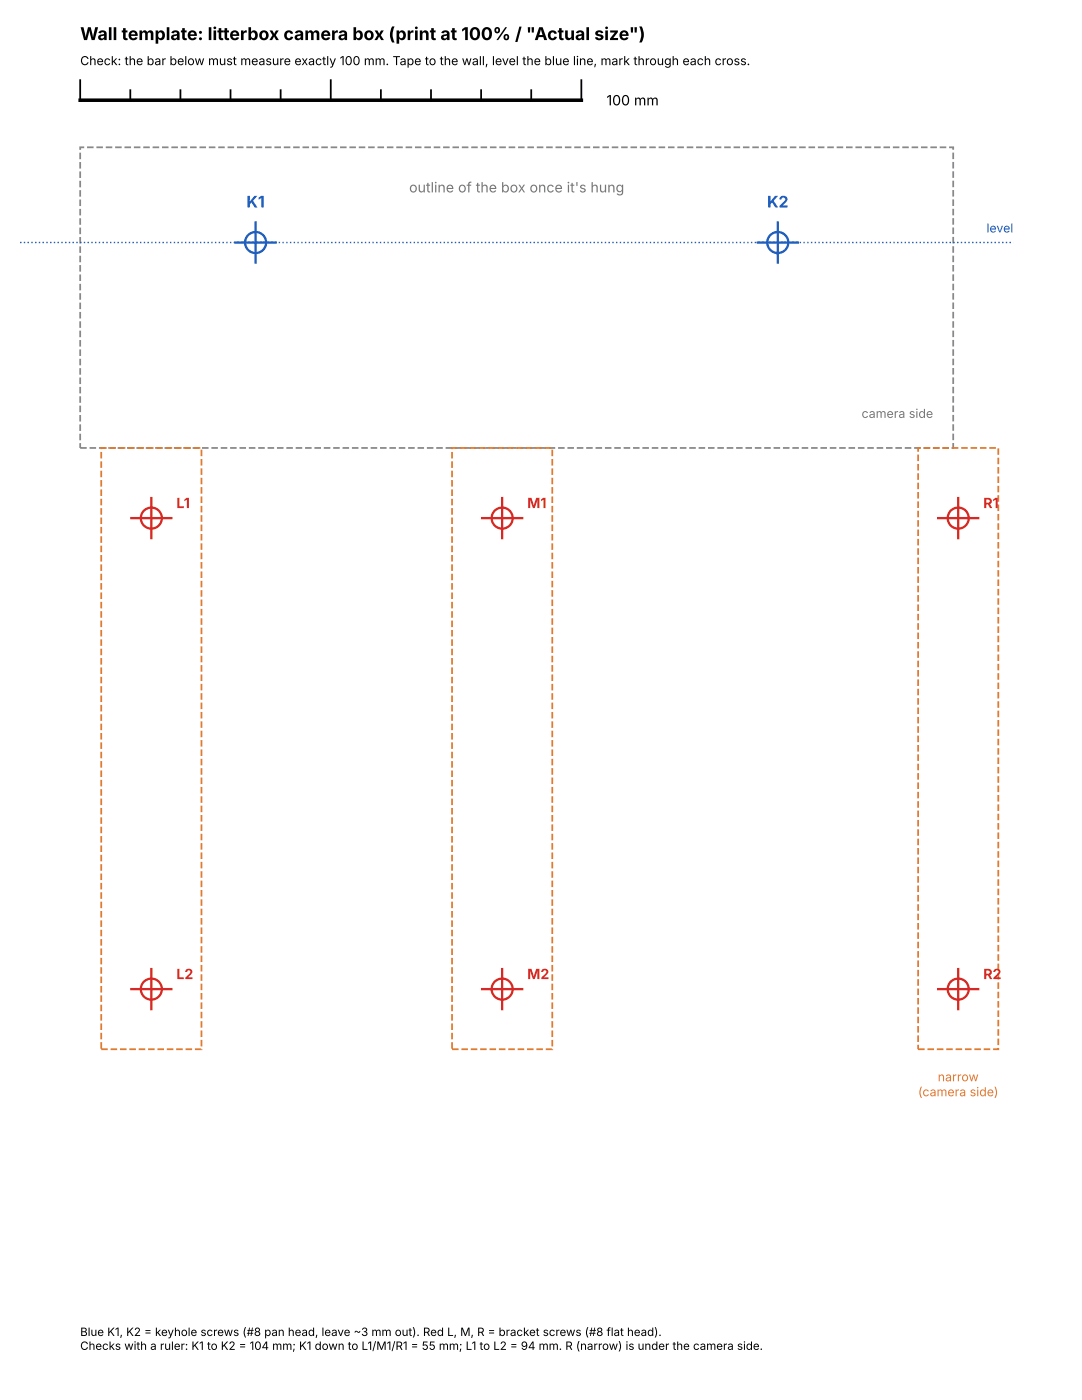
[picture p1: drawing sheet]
<svg xmlns="http://www.w3.org/2000/svg" width="216mm" height="279mm" viewBox="0 0 216 279" stroke-linecap="round" stroke-linejoin="round" font-family="sans-serif">
<defs><g id="words">
<text font-size="3.5" x="16" y="8">Wall template: litterbox camera box (print at 100% / &quot;Actual size&quot;)</text>
<g font-size="3.2" fill="#1f5fbf">
<text x="49.2" y="41.4">K1</text>
<text x="153.1" y="41.4">K2</text>
</g>
<text font-size="2.8" x="121" y="21">100 mm</text>
<text font-size="2.8" fill="#777" x="81.6" y="38.4">outline of the box once it's hung</text>
<g font-size="2.8" fill="#d62828">
<text x="35.2" y="101.4">L1</text>
<text x="105.2" y="101.4">M1</text>
<text x="196.2" y="101.4">R1</text>
<text x="35.2" y="195.4">L2</text>
<text x="105.2" y="195.4">M2</text>
<text x="196.2" y="195.4">R2</text>
</g>
<text font-size="2.5" x="16" y="13">Check: the bar below must measure exactly 100 mm. Tape to the wall, level the blue line, mark through each cross.</text>
<text font-size="2.5" fill="#1f5fbf" x="196.8" y="46.4">level</text>
<text font-size="2.5" fill="#777" x="171.9" y="83.4">camera side</text>
<g font-size="2.5" fill="#e07a2f">
<text x="187.1" y="215.8">narrow</text>
<text x="183.2" y="218.8">(camera side)</text>
</g>
<g font-size="2.3">
<text x="16" y="266.6">Blue K1, K2 = keyhole screws (#8 pan head, leave ~3 mm out). Red L, M, R = bracket screws (#8 flat head).</text>
<text x="16" y="269.4">Checks with a ruler: K1 to K2 = 104 mm; K1 down to L1/M1/R1 = 55 mm; L1 to L2 = 94 mm. R (narrow) is under the camera side.</text>
</g>
</g></defs>
<path d="M16 29.4h174.2v60h-174.2z" fill="none" stroke="#888" stroke-width=".35" stroke-dasharray="1.3 .6" stroke-linecap="butt"/>
<path d="M20.2 89.4h20v120h-20zM90.2 89.4h20v120h-20zM183.2 89.4h16v120h-16z" fill="none" stroke="#e07a2f" stroke-width=".35" stroke-dasharray="1.3 .6" stroke-linecap="butt"/>
<path d="M4 48.4h198.2" fill="none" stroke="#1f5fbf" stroke-width=".28" stroke-dasharray=".3 .5" stroke-linecap="butt"/>
<path d="M16 20h100" fill="none" stroke="#000" stroke-width=".71"/>
<path d="M16 16v4M26 18v2M36 18v2M46 18v2M56 18v2M66 16v4M76 18v2M86 18v2M96 18v2M106 18v2M116 16v4" fill="none" stroke="#000" stroke-width=".35"/>
<g fill="none" stroke="#1f5fbf" stroke-width=".46">
<path d="M47 48.4h8M51 44.4v8M151.2 48.4h8M155.2 44.4v8"/>
<circle cx="51" cy="48.4" r="2.1"/>
<circle cx="155.2" cy="48.4" r="2.1"/>
</g>
<g fill="none" stroke="#d62828" stroke-width=".46">
<path d="M30.2 99.4v8M100.2 99.4v8M191.2 99.4v8M26.2 103.4h8M96.2 103.4h8M187.2 103.4h8M26.2 197.4h8M30.2 193.4v8M96.2 197.4h8M100.2 193.4v8M187.2 197.4h8M191.2 193.4v8"/>
<circle cx="30.2" cy="103.4" r="2.1"/>
<circle cx="100.2" cy="103.4" r="2.1"/>
<circle cx="191.2" cy="103.4" r="2.1"/>
<circle cx="30.2" cy="197.4" r="2.1"/>
<circle cx="100.2" cy="197.4" r="2.1"/>
<circle cx="191.2" cy="197.4" r="2.1"/>
</g>
<use href="#words"/>
</svg>
